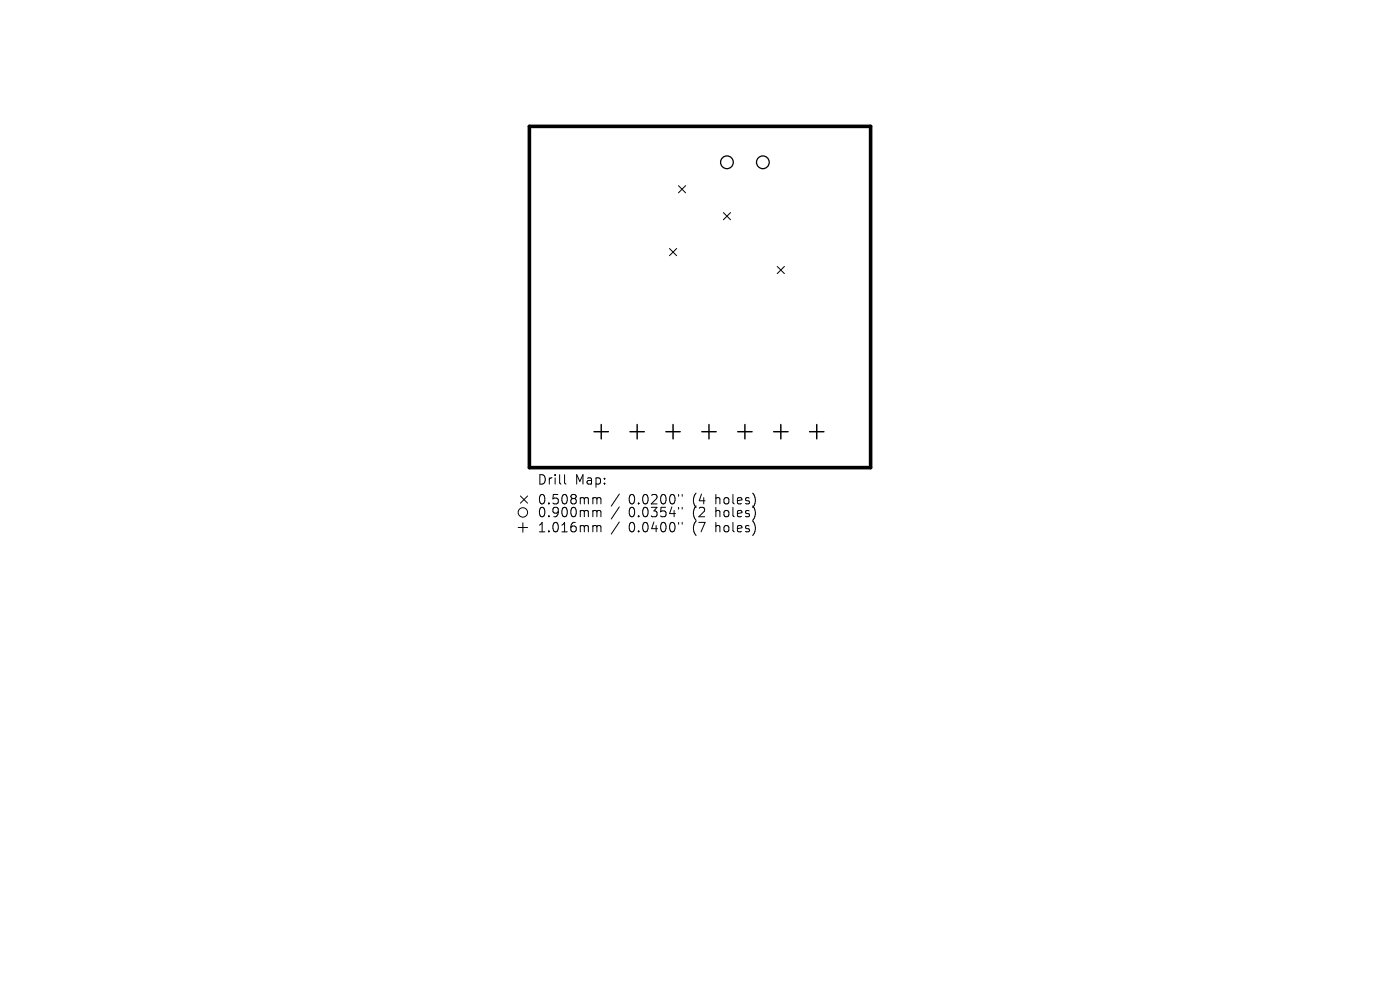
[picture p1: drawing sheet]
<svg xmlns="http://www.w3.org/2000/svg" width="297mm" height="210mm" viewBox="0 0 297 210" stroke-linecap="round" stroke-linejoin="round" font-family="sans-serif">
<defs><g id="words">
<g font-size="2.8">
<text x="113.9" y="103.1">Drill</text>
<text x="113.9" y="107.3">0.508mm</text>
<text x="121.9" y="103.1">Map:</text>
<text x="133.4" y="107.3">0.0200&quot;</text>
<text x="147.1" y="107.3">(4</text>
<text x="152.1" y="107.3">holes)</text>
<text x="113.9" y="110">0.900mm</text>
<text x="113.9" y="113.2">1.016mm</text>
<text x="133.4" y="110">0.0354&quot;</text>
<text x="133.4" y="113.2">0.0400&quot;</text>
<text x="147.1" y="110">(2</text>
<text x="147.1" y="113.2">(7</text>
<text x="152.1" y="110">holes)</text>
<text x="152.1" y="113.2">holes)</text>
</g>
</g></defs>
<path d="M112.3 26.8h72.4v72.4h-72.4z" fill="none" stroke="#000" stroke-width=".76"/>
<g fill="none" stroke="#000" stroke-width=".21">
<path d="M143.9 39.4l1.6 1.5M145.5 39.4l-1.6 1.5M142 52.7l1.5 1.5M143.5 52.7l-1.5 1.5M153.5 45.1l1.5 1.5M155 45.1l-1.5 1.5M164.9 56.5l1.5 1.5M166.4 56.5l-1.5 1.5M109.9 111.9h2M110.4 105.2l1.5 1.5M110.9 110.9v2M111.9 105.2l-1.5 1.5"/>
<path d="M119.8 100.7v1.7l.3 .3M126.1 105.6h.2l.3 .2M126.1 108.3l.4 .1 .1 .2M126.1 111.5l.4 .1 .1 .2M126.6 105.8l.3-.2 .5 .1 .1 1.2M126.6 105.8v1.1M126.6 108.6v1M126.6 111.8v1M126.6 108.6l.3-.3 .5 .1 .1 1.2M126.6 111.8l.3-.3 .5 .1 .1 1.2M131.4 104.8l-1.7 2.6M131.4 107.5l-1.7 2.6"/>
<path d="M131.4 110.7l-1.7 2.6M144 104.9v.4M144 107.6v.4M144 110.8v.4M144.7 104.9v.4M144.7 107.6v.4M144.7 110.8v.4"/>
<circle cx="110.9" cy="108.7" r="1"/>
</g>
<g fill="none" stroke="#000" stroke-width=".27">
<circle cx="154.2" cy="34.4" r="1.35"/>
<circle cx="161.8" cy="34.4" r="1.35"/>
</g>
<g fill="none" stroke="#000" stroke-width=".3">
<path d="M126 91.6h3.1M127.5 90.1v3M133.6 91.6h3.1M135.2 90.1v3M141.3 91.6h3M142.8 90.1v3M148.9 91.6h3M150.4 90.1v3M156.5 91.6h3.1M158 90.1v3M164.1 91.6h3.1M165.6 90.1v3"/>
<path d="M171.7 91.6h3.1M173.3 90.1v3"/>
</g>
<use href="#words"/>
</svg>
